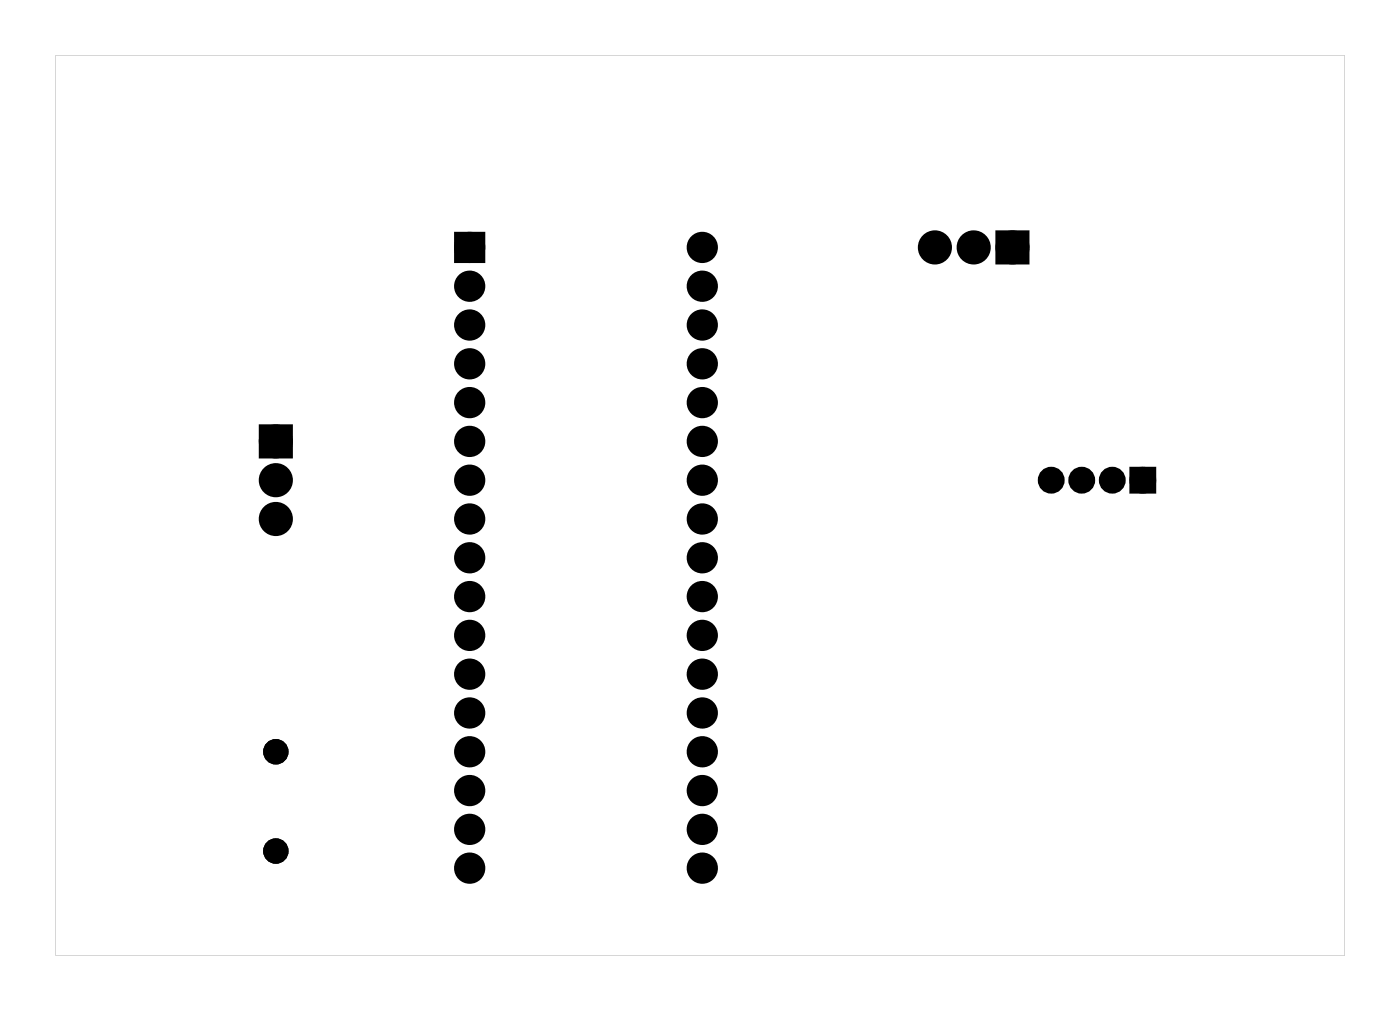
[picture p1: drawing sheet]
<svg xmlns="http://www.w3.org/2000/svg" width="92mm" height="66mm" viewBox="0 0 92 66" stroke-linecap="round" stroke-linejoin="round" font-family="sans-serif">
<g fill="#000">
<path d="M30.1 15.5h1.4v1.4h-1.4zM65.6 15.5h1.5v1.4h-1.5zM17.3 28.2h1.5v1.4h-1.5zM74.3 30.9h1.2v1.1h-1.2z"/>
<path d="M3.6 3.6h84.5v59h-84.5zM3.6 3.6v58.9h84.5v-58.9z"/>
</g>
<g fill="#000">
<circle cx="30.8" cy="16.2" r=".68"/>
<circle cx="30.8" cy="18.7" r=".68"/>
<circle cx="46" cy="16.2" r=".68"/>
<circle cx="46" cy="18.7" r=".68"/>
<circle cx="61.3" cy="16.2" r=".74"/>
<circle cx="63.8" cy="16.2" r=".74"/>
<circle cx="66.3" cy="16.2" r=".74"/>
<circle cx="18.1" cy="28.9" r=".74"/>
<circle cx="18.1" cy="34" r=".74"/>
<circle cx="18.1" cy="31.4" r=".74"/>
<circle cx="30.8" cy="28.9" r=".68"/>
<circle cx="30.8" cy="36.5" r=".68"/>
<circle cx="30.8" cy="21.3" r=".68"/>
<circle cx="30.8" cy="31.4" r=".68"/>
<circle cx="30.8" cy="34" r=".68"/>
<circle cx="30.8" cy="26.4" r=".68"/>
<circle cx="30.8" cy="23.8" r=".68"/>
<circle cx="30.8" cy="39.1" r=".68"/>
<circle cx="46" cy="39.1" r=".68"/>
<circle cx="46" cy="36.5" r=".68"/>
<circle cx="46" cy="28.9" r=".68"/>
<circle cx="46" cy="21.3" r=".68"/>
<circle cx="46" cy="31.4" r=".68"/>
<circle cx="46" cy="26.4" r=".68"/>
<circle cx="46" cy="34" r=".68"/>
<circle cx="46" cy="23.8" r=".68"/>
<circle cx="68.9" cy="31.4" r=".58"/>
<circle cx="70.9" cy="31.4" r=".58"/>
<circle cx="72.9" cy="31.4" r=".58"/>
<circle cx="74.9" cy="31.4" r=".58"/>
<circle cx="18.1" cy="49.2" r=".58"/>
<circle cx="18.1" cy="55.7" r=".58"/>
<circle cx="30.8" cy="46.7" r=".68"/>
<circle cx="30.8" cy="56.8" r=".68"/>
<circle cx="30.8" cy="51.8" r=".68"/>
<circle cx="30.8" cy="44.1" r=".68"/>
<circle cx="30.8" cy="54.3" r=".68"/>
<circle cx="30.8" cy="49.2" r=".68"/>
<circle cx="30.8" cy="41.6" r=".68"/>
<circle cx="46" cy="44.1" r=".68"/>
<circle cx="46" cy="56.8" r=".68"/>
<circle cx="46" cy="51.8" r=".68"/>
<circle cx="46" cy="54.3" r=".68"/>
<circle cx="46" cy="41.6" r=".68"/>
<circle cx="46" cy="46.7" r=".68"/>
<circle cx="46" cy="49.2" r=".68"/>
</g>
<g fill="none" stroke="#000" stroke-width=".68" stroke-linecap="butt">
<path d="M30.1 15.5h1.4v1.4h-1.4z"/>
<circle cx="30.8" cy="18.7" r=".68"/>
<circle cx="30.8" cy="16.2" r=".68"/>
<circle cx="46" cy="18.7" r=".68"/>
<circle cx="46" cy="16.2" r=".68"/>
<circle cx="30.8" cy="31.4" r=".68"/>
<circle cx="30.8" cy="21.3" r=".68"/>
<circle cx="30.8" cy="26.4" r=".68"/>
<circle cx="30.8" cy="28.9" r=".68"/>
<circle cx="30.8" cy="23.8" r=".68"/>
<circle cx="30.8" cy="39.1" r=".68"/>
<circle cx="30.8" cy="34" r=".68"/>
<circle cx="30.8" cy="36.5" r=".68"/>
<circle cx="46" cy="39.1" r=".68"/>
<circle cx="46" cy="31.4" r=".68"/>
<circle cx="46" cy="23.8" r=".68"/>
<circle cx="46" cy="28.9" r=".68"/>
<circle cx="46" cy="21.3" r=".68"/>
<circle cx="46" cy="26.4" r=".68"/>
<circle cx="46" cy="34" r=".68"/>
<circle cx="46" cy="36.5" r=".68"/>
<circle cx="30.8" cy="56.8" r=".68"/>
<circle cx="30.8" cy="44.1" r=".68"/>
<circle cx="30.8" cy="51.8" r=".68"/>
<circle cx="30.8" cy="54.3" r=".68"/>
<circle cx="30.8" cy="41.6" r=".68"/>
<circle cx="30.8" cy="46.7" r=".68"/>
<circle cx="30.8" cy="49.2" r=".68"/>
<circle cx="46" cy="56.8" r=".68"/>
<circle cx="46" cy="44.1" r=".68"/>
<circle cx="46" cy="51.8" r=".68"/>
<circle cx="46" cy="54.3" r=".68"/>
<circle cx="46" cy="41.6" r=".68"/>
<circle cx="46" cy="49.2" r=".68"/>
<circle cx="46" cy="46.7" r=".68"/>
</g>
<g fill="none" stroke="#000" stroke-width=".76" stroke-linecap="butt">
<path d="M65.6 15.5h1.5v1.4h-1.5zM17.3 28.2h1.5v1.4h-1.5z"/>
<circle cx="61.3" cy="16.2" r=".74"/>
<circle cx="63.8" cy="16.2" r=".74"/>
<circle cx="66.3" cy="16.2" r=".74"/>
<circle cx="18.1" cy="31.4" r=".74"/>
<circle cx="18.1" cy="28.9" r=".74"/>
<circle cx="18.1" cy="34" r=".74"/>
</g>
<g fill="none" stroke="#000" stroke-width=".51">
<circle cx="18.1" cy="49.2" r=".58"/>
<circle cx="18.1" cy="55.7" r=".58"/>
</g>
<g fill="none" stroke="#000" stroke-width=".6">
<path d="M74.3 30.9h1.2v1.1h-1.2z"/>
<circle cx="68.9" cy="31.4" r=".58"/>
<circle cx="70.9" cy="31.4" r=".58"/>
<circle cx="72.9" cy="31.4" r=".58"/>
<circle cx="74.9" cy="31.4" r=".58"/>
</g>
</svg>
